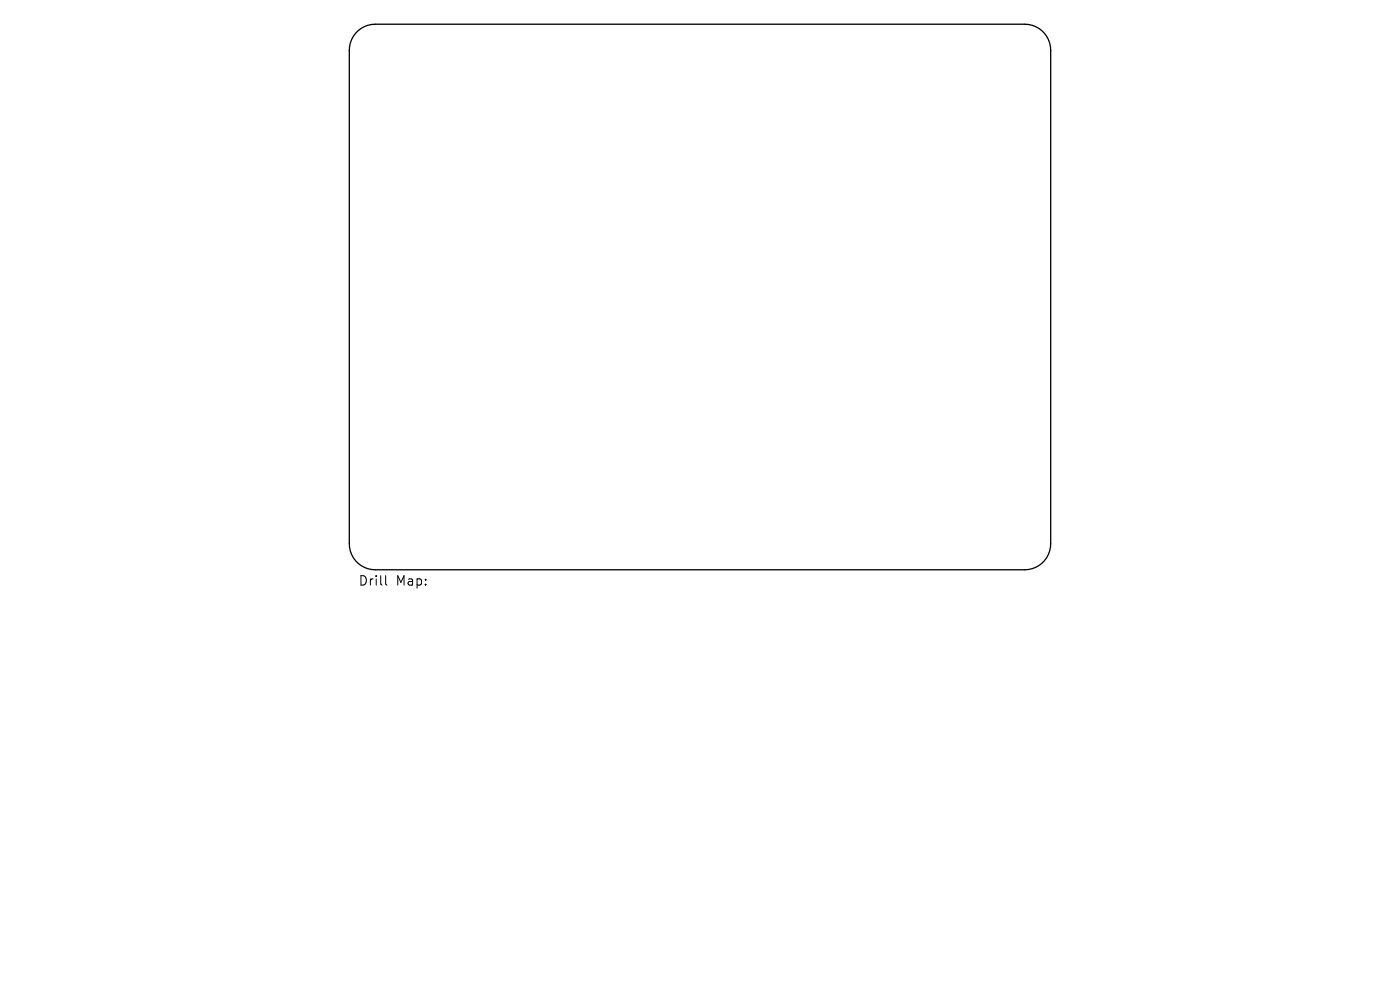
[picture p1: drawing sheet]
<svg xmlns="http://www.w3.org/2000/svg" width="297mm" height="210mm" viewBox="0 0 297 210" stroke-linecap="round" stroke-linejoin="round" font-family="sans-serif">
<defs><g id="words">
<g font-size="2.8">
<text x="76" y="124.5">Drill</text>
<text x="84" y="124.5">Map:</text>
</g>
</g></defs>
<path d="M76 6.5a5.5 5.5 0 0 1 3.6-1.4h137.8a5.5 5.5 0 0 1 5.5 5.5v104.8a5.5 5.5 0 0 1-5.5 5.5h-137.8a5.5 5.5 0 0 1-5.5-5.5v-104.8a5.5 5.5 0 0 1 1.9-4.1z" fill="none" stroke="#000" stroke-width=".28"/>
<path d="M81.8 122.1v1.7l.3 .3" fill="none" stroke="#000" stroke-width=".21"/>
<use href="#words"/>
</svg>
